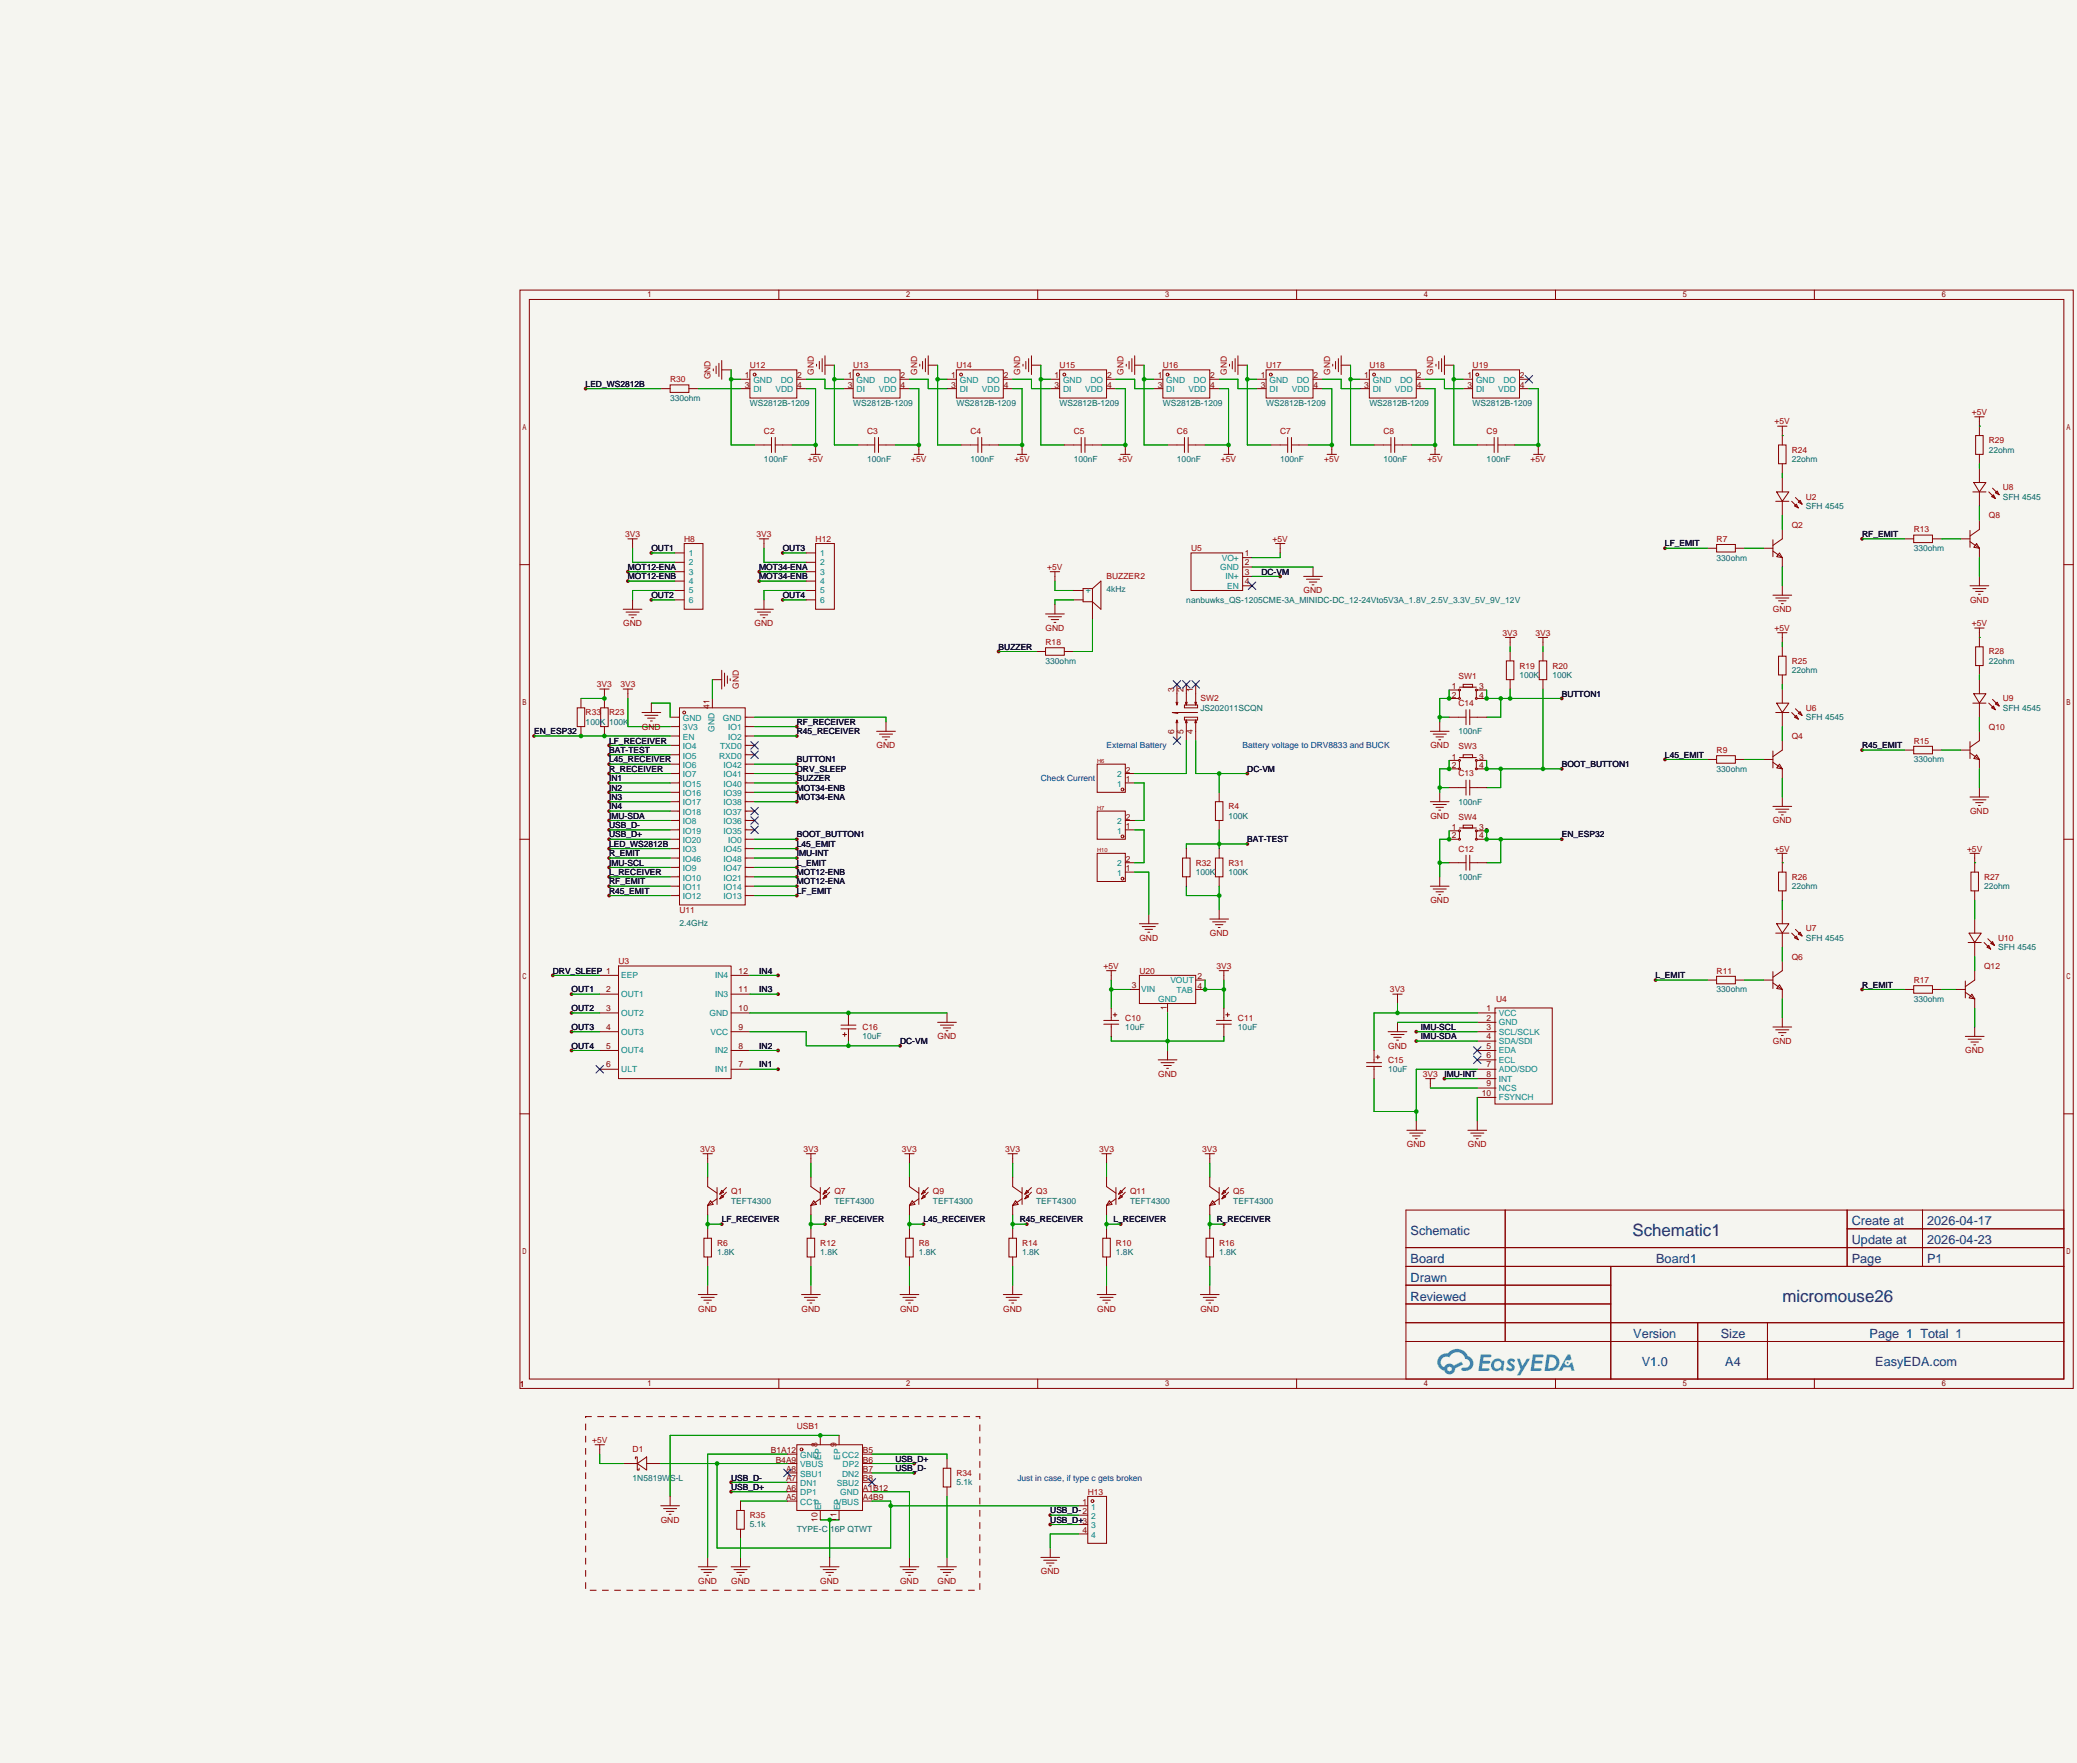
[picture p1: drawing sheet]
<svg xmlns="http://www.w3.org/2000/svg" width="562mm" height="477mm" viewBox="0 0 562 477" stroke-linecap="round" stroke-linejoin="round" font-family="sans-serif">
<defs><g id="words">
<g font-size="4.6" fill="#0000c2">
<text x="441.8" y="334.4">Schematic1</text>
<text x="482.4" y="352.2">micromouse26</text>
</g>
<g font-size="3.4" fill="#0000c2">
<text x="381.8" y="334.1">Schematic</text>
<text x="501.2" y="331.6">Create at</text>
<text x="521.6" y="331.6">2026-04-17</text>
<text x="381.8" y="341.7">Board</text>
<text x="448.2" y="341.7">Board1</text>
<text x="501.2" y="336.7">Update at</text>
<text x="501.2" y="341.7">Page</text>
<text x="521.6" y="336.7">2026-04-23</text>
<text x="521.6" y="341.7">P1</text>
<text x="381.8" y="346.8">Drawn</text>
<text x="381.8" y="351.9">Reviewed</text>
<text x="442" y="362.1">Version</text>
<text x="465.7" y="362.1">Size</text>
<text x="506" y="362.1">Page 1 Total 1</text>
<text x="444.3" y="369.7">V1.0</text>
<text x="466.9" y="369.7">A4</text>
<text x="507.5" y="369.7">EasyEDA.com</text>
</g>
<g font-size="2.3" fill="#a90000">
<text x="202.9" y="99.6">U12</text>
<text x="220.2" y="101.3" transform="rotate(-90 220.2 101.3)">GND</text>
<text x="230.9" y="99.6">U13</text>
<text x="248.2" y="101.3" transform="rotate(-90 248.2 101.3)">GND</text>
<text x="258.8" y="99.6">U14</text>
<text x="276.1" y="101.3" transform="rotate(-90 276.1 101.3)">GND</text>
<text x="286.8" y="99.6">U15</text>
<text x="304.1" y="101.3" transform="rotate(-90 304.1 101.3)">GND</text>
<text x="314.7" y="99.6">U16</text>
<text x="332" y="101.3" transform="rotate(-90 332 101.3)">GND</text>
<text x="342.6" y="99.6">U17</text>
<text x="359.9" y="101.3" transform="rotate(-90 359.9 101.3)">GND</text>
<text x="370.6" y="99.6">U18</text>
<text x="387.9" y="101.3" transform="rotate(-90 387.9 101.3)">GND</text>
<text x="398.5" y="99.6">U19</text>
<text x="181.4" y="103.4">R30</text>
<text x="192.3" y="102.6" transform="rotate(-90 192.3 102.6)">GND</text>
<text x="533.6" y="112.3">+5V</text>
<text x="206.8" y="117.4">C2</text>
<text x="234.7" y="117.4">C3</text>
<text x="262.6" y="117.4">C4</text>
<text x="290.6" y="117.4">C5</text>
<text x="318.5" y="117.4">C6</text>
<text x="346.5" y="117.4">C7</text>
<text x="374.4" y="117.4">C8</text>
<text x="402.3" y="117.4">C9</text>
<text x="480.3" y="114.8">+5V</text>
<text x="538.2" y="119.9">R29</text>
<text x="218.7" y="125">+5V</text>
<text x="246.6" y="125">+5V</text>
<text x="274.5" y="125">+5V</text>
<text x="302.5" y="125">+5V</text>
<text x="330.4" y="125">+5V</text>
<text x="358.4" y="125">+5V</text>
<text x="386.3" y="125">+5V</text>
<text x="414.2" y="125">+5V</text>
<text x="484.9" y="122.5">R24</text>
<text x="488.7" y="135.2">U2</text>
<text x="542" y="132.6">U8</text>
<text x="484.9" y="142.8">Q2</text>
<text x="538.2" y="140.2">Q8</text>
<text x="169.2" y="145.3">3V3</text>
<text x="185.2" y="146.6">H8</text>
<text x="204.7" y="145.3">3V3</text>
<text x="220.7" y="146.6">H12</text>
<text x="322.3" y="149.1">U5</text>
<text x="344.4" y="146.6">+5V</text>
<text x="464.6" y="146.6">R7</text>
<text x="517.9" y="144">R13</text>
<text x="283.4" y="154.2">+5V</text>
<text x="299.5" y="156.7">BUZZER2</text>
<text x="352.8" y="160.6">GND</text>
<text x="479.8" y="165.6">GND</text>
<text x="533.1" y="163.1">GND</text>
<text x="168.7" y="169.4">GND</text>
<text x="204.2" y="169.4">GND</text>
<text x="283" y="170.7">GND</text>
<text x="406.7" y="172">3V3</text>
<text x="415.5" y="172">3V3</text>
<text x="480.3" y="170.7">+5V</text>
<text x="533.6" y="169.4">+5V</text>
<text x="283" y="174.5">R18</text>
<text x="484.9" y="179.6">R25</text>
<text x="538.2" y="177.1">R28</text>
<text x="161.5" y="186">3V3</text>
<text x="167.9" y="186">3V3</text>
<text x="394.7" y="183.7">SW1</text>
<text x="411.2" y="180.9">R19</text>
<text x="420.1" y="180.9">R20</text>
<text x="199.9" y="186.4" transform="rotate(-90 199.9 186.4)">GND</text>
<text x="324.9" y="189.8">SW2</text>
<text x="394.7" y="191">C14</text>
<text x="542" y="189.8">U9</text>
<text x="158.5" y="193.6">R33</text>
<text x="164.8" y="193.6">R23</text>
<text x="173.7" y="197.4">GND</text>
<text x="488.7" y="192.3">U6</text>
<text x="538.2" y="197.4">Q10</text>
<text x="237.2" y="202.5">GND</text>
<text x="387.1" y="202.5">GND</text>
<text x="394.7" y="202.7">SW3</text>
<text x="464.6" y="203.7">R9</text>
<text x="484.9" y="199.9">Q4</text>
<text x="517.9" y="201.2">R15</text>
<text x="394.7" y="210.1">C13</text>
<text x="332.5" y="219">R4</text>
<text x="387.1" y="221.5">GND</text>
<text x="394.7" y="221.8">SW4</text>
<text x="533.1" y="220.2">GND</text>
<text x="479.8" y="222.8">GND</text>
<text x="394.7" y="230.4">C12</text>
<text x="480.3" y="230.4">+5V</text>
<text x="532.3" y="230.4">+5V</text>
<text x="323.6" y="234.2">R32</text>
<text x="332.5" y="234.2">R31</text>
<text x="484.9" y="238">R26</text>
<text x="537" y="238">R27</text>
<text x="387.1" y="244.4">GND</text>
<text x="183.9" y="246.9">U11</text>
<text x="488.7" y="252">U7</text>
<text x="308.4" y="254.5">GND</text>
<text x="327.4" y="253.3">GND</text>
<text x="540.8" y="254.5">U10</text>
<text x="167.4" y="260.9">U3</text>
<text x="298.7" y="262.2">+5V</text>
<text x="308.4" y="263.4">U20</text>
<text x="329.2" y="262.2">3V3</text>
<text x="464.6" y="263.4">R11</text>
<text x="484.9" y="259.6">Q6</text>
<text x="537" y="262.2">Q12</text>
<text x="376.2" y="268.5">3V3</text>
<text x="517.9" y="266">R17</text>
<text x="404.9" y="271">U4</text>
<text x="233.4" y="278.7">C16</text>
<text x="253.7" y="281.2">GND</text>
<text x="304.5" y="276.1">C10</text>
<text x="335" y="276.1">C11</text>
<text x="375.7" y="283.7">GND</text>
<text x="375.7" y="287.6">C15</text>
<text x="479.8" y="282.5">GND</text>
<text x="531.9" y="285">GND</text>
<text x="313.4" y="291.4">GND</text>
<text x="385.1" y="291.4">3V3</text>
<text x="189.5" y="311.7">3V3</text>
<text x="217.4" y="311.7">3V3</text>
<text x="244.1" y="311.7">3V3</text>
<text x="272" y="311.7">3V3</text>
<text x="297.4" y="311.7">3V3</text>
<text x="325.4" y="311.7">3V3</text>
<text x="380.7" y="310.4">GND</text>
<text x="397.3" y="310.4">GND</text>
<text x="197.9" y="323.1">Q1</text>
<text x="225.8" y="323.1">Q7</text>
<text x="252.5" y="323.1">Q9</text>
<text x="280.4" y="323.1">Q3</text>
<text x="305.8" y="323.1">Q11</text>
<text x="333.8" y="323.1">Q5</text>
<text x="194.1" y="337.1">R6</text>
<text x="222" y="337.1">R12</text>
<text x="248.7" y="337.1">R8</text>
<text x="276.6" y="337.1">R14</text>
<text x="302" y="337.1">R10</text>
<text x="329.9" y="337.1">R16</text>
<text x="189" y="354.9">GND</text>
<text x="216.9" y="354.9">GND</text>
<text x="243.6" y="354.9">GND</text>
<text x="271.5" y="354.9">GND</text>
<text x="296.9" y="354.9">GND</text>
<text x="324.9" y="354.9">GND</text>
<text x="140.7" y="375.2">1</text>
<text x="215.6" y="386.6">USB1</text>
<text x="160.2" y="390.4">+5V</text>
<text x="171.2" y="393">D1</text>
<text x="258.8" y="399.3">R34</text>
<text x="294.4" y="404.4">H13</text>
<text x="178.8" y="412">GND</text>
<text x="202.9" y="410.7">R35</text>
<text x="281.7" y="426">GND</text>
<text x="189" y="428.5">GND</text>
<text x="197.9" y="428.5">GND</text>
<text x="222" y="428.5">GND</text>
<text x="243.6" y="428.5">GND</text>
<text x="253.7" y="428.5">GND</text>
</g>
<g font-size="2.3">
<text x="158.5" y="104.7">LED_WS2812B</text>
<text x="176.3" y="149.1">OUT1</text>
<text x="211.8" y="149.1">OUT3</text>
<text x="450.6" y="147.9">LF_EMIT</text>
<text x="503.9" y="145.3">RF_EMIT</text>
<text x="169.9" y="154.2">MOT12-ENA</text>
<text x="205.5" y="154.2">MOT34-ENA</text>
<text x="341.4" y="155.5">DC-VM</text>
<text x="169.9" y="156.7">MOT12-ENB</text>
<text x="176.3" y="161.8">OUT2</text>
<text x="205.5" y="156.7">MOT34-ENB</text>
<text x="211.8" y="161.8">OUT4</text>
<text x="270.3" y="175.8">BUZZER</text>
<text x="422.7" y="188.5">BUTTON1</text>
<text x="215.6" y="196.1">RF_RECEIVER</text>
<text x="144.5" y="198.7">EN_ESP32</text>
<text x="164.8" y="203.7">BAT-TEST</text>
<text x="164.8" y="201.2">LF_RECEIVER</text>
<text x="215.6" y="198.7">R45_RECEIVER</text>
<text x="503.9" y="202.5">R45_EMIT</text>
<text x="164.8" y="208.8">R_RECEIVER</text>
<text x="164.8" y="206.3">L45_RECEIVER</text>
<text x="215.6" y="208.8">DRV_SLEEP</text>
<text x="215.6" y="206.3">BUTTON1</text>
<text x="337.6" y="208.8">DC-VM</text>
<text x="422.7" y="207.5">BOOT_BUTTON1</text>
<text x="450.6" y="205">L45_EMIT</text>
<text x="164.8" y="211.4">IN1</text>
<text x="164.8" y="213.9">IN2</text>
<text x="215.6" y="211.4">BUZZER</text>
<text x="215.6" y="213.9">MOT34-ENB</text>
<text x="164.8" y="221.5">IMU-SDA</text>
<text x="164.8" y="216.4">IN3</text>
<text x="164.8" y="219">IN4</text>
<text x="215.6" y="216.4">MOT34-ENA</text>
<text x="164.8" y="224.1">USB_D-</text>
<text x="164.8" y="226.6">USB_D+</text>
<text x="215.6" y="226.6">BOOT_BUTTON1</text>
<text x="337.6" y="227.9">BAT-TEST</text>
<text x="422.7" y="226.6">EN_ESP32</text>
<text x="164.8" y="231.7">R_EMIT</text>
<text x="164.8" y="229.1">LED_WS2812B</text>
<text x="215.6" y="229.1">L45_EMIT</text>
<text x="215.6" y="231.7">IMU-INT</text>
<text x="164.8" y="234.2">IMU-SCL</text>
<text x="164.8" y="236.8">L_RECEIVER</text>
<text x="164.8" y="239.3">RF_EMIT</text>
<text x="215.6" y="239.3">MOT12-ENA</text>
<text x="215.6" y="236.8">MOT12-ENB</text>
<text x="215.6" y="234.2">L_EMIT</text>
<text x="164.8" y="241.8">R45_EMIT</text>
<text x="215.6" y="241.8">LF_EMIT</text>
<text x="149.6" y="263.4">DRV_SLEEP 1</text>
<text x="205.5" y="263.4">IN4</text>
<text x="154.7" y="268.5">OUT1</text>
<text x="205.5" y="268.5">IN3</text>
<text x="448.1" y="264.7">L_EMIT</text>
<text x="503.9" y="267.2">R_EMIT</text>
<text x="154.7" y="273.6">OUT2</text>
<text x="154.7" y="278.7">OUT3</text>
<text x="384.6" y="278.7">IMU-SCL</text>
<text x="384.6" y="281.2">IMU-SDA</text>
<text x="154.7" y="283.7">OUT4</text>
<text x="205.5" y="283.7">IN2</text>
<text x="243.6" y="282.5">DC-VM</text>
<text x="205.5" y="288.8">IN1</text>
<text x="390.9" y="291.4">IMU-INT</text>
<text x="195.3" y="330.7">LF_RECEIVER</text>
<text x="223.3" y="330.7">RF_RECEIVER</text>
<text x="249.9" y="330.7">L45_RECEIVER</text>
<text x="276" y="330.7">R45_RECEIVER</text>
<text x="301.4" y="330.7">L_RECEIVER</text>
<text x="329.3" y="330.7">R_RECEIVER</text>
<text x="242.3" y="395.5">USB_D+</text>
<text x="197.9" y="400.6">USB_D-</text>
<text x="242.3" y="398">USB_D-</text>
<text x="197.9" y="403.1">USB_D+</text>
<text x="284.2" y="409.5">USB_D-2</text>
<text x="284.2" y="412">USB_D+3</text>
</g>
<g font-size="2.3" fill="#840000">
<text x="201.5" y="102.4">1</text>
<text x="201.5" y="104.9">3</text>
<text x="215.8" y="104.9">4</text>
<text x="215.8" y="102.4">2</text>
<text x="229.5" y="102.4">1</text>
<text x="229.5" y="104.9">3</text>
<text x="243.7" y="104.9">4</text>
<text x="243.7" y="102.4">2</text>
<text x="257.4" y="102.4">1</text>
<text x="257.4" y="104.9">3</text>
<text x="271.7" y="104.9">4</text>
<text x="271.7" y="102.4">2</text>
<text x="285.4" y="102.4">1</text>
<text x="285.4" y="104.9">3</text>
<text x="299.6" y="104.9">4</text>
<text x="299.6" y="102.4">2</text>
<text x="313.3" y="102.4">1</text>
<text x="313.3" y="104.9">3</text>
<text x="327.5" y="104.9">4</text>
<text x="327.5" y="102.4">2</text>
<text x="341.2" y="102.4">1</text>
<text x="341.2" y="104.9">3</text>
<text x="355.5" y="104.9">4</text>
<text x="355.5" y="102.4">2</text>
<text x="369.2" y="102.4">1</text>
<text x="369.2" y="104.9">3</text>
<text x="383.4" y="104.9">4</text>
<text x="383.4" y="102.4">2</text>
<text x="397.1" y="102.4">1</text>
<text x="397.1" y="104.9">3</text>
<text x="411.4" y="104.9">4</text>
<text x="411.4" y="102.4">2</text>
<text x="336.9" y="150.4">1</text>
<text x="336.9" y="152.9">2</text>
<text x="336.9" y="155.5">3</text>
<text x="336.9" y="158">4</text>
<text x="192.1" y="191.9" transform="rotate(-90 192.1 191.9)">41</text>
<text x="317.8" y="187.2" transform="rotate(-90 317.8 187.2)">3</text>
<text x="320.3" y="187.2" transform="rotate(-90 320.3 187.2)">2</text>
<text x="322.9" y="187.2" transform="rotate(-90 322.9 187.2)">1</text>
<text x="392.9" y="188.8">2</text>
<text x="392.9" y="186.5">1</text>
<text x="400.3" y="188.8">4</text>
<text x="400.3" y="186.5">3</text>
<text x="317.8" y="198.7" transform="rotate(-90 317.8 198.7)">6</text>
<text x="320.3" y="198.7" transform="rotate(-90 320.3 198.7)">5</text>
<text x="322.9" y="198.7" transform="rotate(-90 322.9 198.7)">4</text>
<text x="304.7" y="209">2</text>
<text x="392.9" y="207.8">2</text>
<text x="392.9" y="205.5">1</text>
<text x="400.3" y="207.8">4</text>
<text x="400.3" y="205.5">3</text>
<text x="304.7" y="211.6">1</text>
<text x="304.7" y="221.7">2</text>
<text x="304.7" y="224.3">1</text>
<text x="392.9" y="226.9">2</text>
<text x="392.9" y="224.6">1</text>
<text x="400.3" y="226.9">4</text>
<text x="400.3" y="224.6">3</text>
<text x="304.7" y="233.2">2</text>
<text x="304.7" y="235.7">1</text>
<text x="199.9" y="263.4">12</text>
<text x="164.1" y="268.5">2</text>
<text x="199.9" y="268.5">11</text>
<text x="306.3" y="267.2">3</text>
<text x="324.1" y="265">2</text>
<text x="324.1" y="267.5">4</text>
<text x="164.1" y="273.6">3</text>
<text x="199.9" y="273.6">10</text>
<text x="315.8" y="273.3" transform="rotate(-90 315.8 273.3)">1</text>
<text x="402.3" y="273.6">1</text>
<text x="164.1" y="278.7">4</text>
<text x="199.9" y="278.7">9</text>
<text x="402.3" y="276.1">2</text>
<text x="402.3" y="278.7">3</text>
<text x="402.3" y="281.2">4</text>
<text x="164.1" y="283.7">5</text>
<text x="199.9" y="283.7">8</text>
<text x="402.3" y="283.7">5</text>
<text x="402.3" y="286.3">6</text>
<text x="164.1" y="288.8">6</text>
<text x="199.9" y="288.8">7</text>
<text x="402.3" y="288.8">7</text>
<text x="402.3" y="291.4">8</text>
<text x="402.3" y="293.9">9</text>
<text x="401.1" y="296.4">10</text>
<text x="208.7" y="393.2">B1A12</text>
<text x="209.9" y="395.7">B4A9</text>
<text x="221.3" y="391.4" transform="rotate(-90 221.3 391.4)">8</text>
<text x="226.3" y="391.4" transform="rotate(-90 226.3 391.4)">9</text>
<text x="233.6" y="393.2">B5</text>
<text x="233.6" y="395.7">B6</text>
<text x="212.7" y="400.8">A7</text>
<text x="212.7" y="398.3">A8</text>
<text x="233.6" y="398.3">B7</text>
<text x="233.6" y="400.8">B8</text>
<text x="212.7" y="405.9">A5</text>
<text x="212.7" y="403.4">A6</text>
<text x="233.6" y="403.4">A1B12</text>
<text x="233.6" y="405.9">A4B9</text>
<text x="293" y="407.2">1</text>
<text x="221.3" y="411.7" transform="rotate(-90 221.3 411.7)">10</text>
<text x="226.3" y="411.7" transform="rotate(-90 226.3 411.7)">11</text>
<text x="293" y="414.8">4</text>
</g>
<g font-size="2.3" fill="#008484">
<text x="203.9" y="103.6">GND</text>
<text x="203.9" y="106.2">DI</text>
<text x="209.9" y="106.2">VDD</text>
<text x="211.3" y="103.6">DO</text>
<text x="231.8" y="103.6">GND</text>
<text x="231.8" y="106.2">DI</text>
<text x="237.8" y="106.2">VDD</text>
<text x="239.2" y="103.6">DO</text>
<text x="259.8" y="103.6">GND</text>
<text x="259.8" y="106.2">DI</text>
<text x="265.8" y="106.2">VDD</text>
<text x="267.2" y="103.6">DO</text>
<text x="287.7" y="103.6">GND</text>
<text x="287.7" y="106.2">DI</text>
<text x="293.7" y="106.2">VDD</text>
<text x="295.1" y="103.6">DO</text>
<text x="315.6" y="103.6">GND</text>
<text x="315.6" y="106.2">DI</text>
<text x="321.6" y="106.2">VDD</text>
<text x="323" y="103.6">DO</text>
<text x="343.6" y="103.6">GND</text>
<text x="343.6" y="106.2">DI</text>
<text x="349.6" y="106.2">VDD</text>
<text x="351" y="103.6">DO</text>
<text x="371.5" y="103.6">GND</text>
<text x="371.5" y="106.2">DI</text>
<text x="377.5" y="106.2">VDD</text>
<text x="378.9" y="103.6">DO</text>
<text x="399.5" y="103.6">GND</text>
<text x="399.5" y="106.2">DI</text>
<text x="405.5" y="106.2">VDD</text>
<text x="406.9" y="103.6">DO</text>
<text x="186.4" y="150.4">1</text>
<text x="186.4" y="152.9">2</text>
<text x="186.4" y="155.5">3</text>
<text x="222" y="150.4">1</text>
<text x="222" y="152.9">2</text>
<text x="222" y="155.5">3</text>
<text x="330.2" y="154.2">GND</text>
<text x="330.6" y="151.7">VO+</text>
<text x="186.4" y="158">4</text>
<text x="186.4" y="160.5">5</text>
<text x="222" y="158">4</text>
<text x="222" y="160.5">5</text>
<text x="293.9" y="160.5">+</text>
<text x="331.7" y="156.7">IN+</text>
<text x="332.1" y="159.3">EN</text>
<text x="186.4" y="163.1">6</text>
<text x="222" y="163.1">6</text>
<text x="184.8" y="195.1">GND</text>
<text x="184.8" y="197.6">3V3</text>
<text x="195.7" y="195.1">GND</text>
<text x="197" y="197.6">IO1</text>
<text x="184.8" y="200.2">EN</text>
<text x="184.8" y="202.7">IO4</text>
<text x="193.3" y="198" transform="rotate(-90 193.3 198)">GND</text>
<text x="194.9" y="202.7">TXD0</text>
<text x="197" y="200.2">IO2</text>
<text x="184.8" y="205.2">IO5</text>
<text x="184.8" y="207.8">IO6</text>
<text x="194.6" y="205.2">RXD0</text>
<text x="195.8" y="207.8">IO42</text>
<text x="184.8" y="210.3">IO7</text>
<text x="184.8" y="212.9">IO15</text>
<text x="184.8" y="215.4">IO16</text>
<text x="195.8" y="215.4">IO39</text>
<text x="195.8" y="212.9">IO40</text>
<text x="195.8" y="210.3">IO41</text>
<text x="302.3" y="212.9">1</text>
<text x="302.3" y="210.3">2</text>
<text x="184.8" y="217.9">IO17</text>
<text x="184.8" y="220.5">IO18</text>
<text x="195.8" y="220.5">IO37</text>
<text x="195.8" y="217.9">IO38</text>
<text x="184.8" y="223">IO8</text>
<text x="184.8" y="225.6">IO19</text>
<text x="195.8" y="225.6">IO35</text>
<text x="195.8" y="223">IO36</text>
<text x="302.3" y="225.6">1</text>
<text x="302.3" y="223">2</text>
<text x="184.8" y="228.1">IO20</text>
<text x="184.8" y="230.6">IO3</text>
<text x="184.8" y="233.2">IO46</text>
<text x="195.8" y="233.2">IO48</text>
<text x="195.8" y="230.6">IO45</text>
<text x="197" y="228.1">IO0</text>
<text x="184.8" y="235.7">IO9</text>
<text x="184.8" y="238.3">IO10</text>
<text x="195.8" y="238.3">IO21</text>
<text x="195.8" y="235.7">IO47</text>
<text x="302.3" y="237">1</text>
<text x="302.3" y="234.4">2</text>
<text x="184.8" y="240.8">IO11</text>
<text x="184.8" y="243.3">IO12</text>
<text x="195.8" y="243.3">IO13</text>
<text x="195.8" y="240.8">IO14</text>
<text x="168.1" y="264.7">EEP</text>
<text x="168.1" y="269.8">OUT1</text>
<text x="193.5" y="269.8">IN3</text>
<text x="193.5" y="264.7">IN4</text>
<text x="308.9" y="268.5">VIN</text>
<text x="316.7" y="266">VOUT</text>
<text x="318.4" y="268.8">TAB</text>
<text x="168.1" y="274.9">OUT2</text>
<text x="192" y="274.9">GND</text>
<text x="313.4" y="271">GND</text>
<text x="405.6" y="274.9">VCC</text>
<text x="168.1" y="279.9">OUT3</text>
<text x="192.3" y="279.9">VCC</text>
<text x="405.6" y="277.4">GND</text>
<text x="405.6" y="279.9">SCL/SCLK</text>
<text x="168.1" y="285">OUT4</text>
<text x="193.5" y="285">IN2</text>
<text x="405.6" y="282.5">SDA/SDI</text>
<text x="405.6" y="285">EDA</text>
<text x="405.6" y="287.6">ECL</text>
<text x="168.1" y="290.1">ULT</text>
<text x="193.5" y="290.1">IN1</text>
<text x="405.6" y="290.1">ADO/SDO</text>
<text x="405.6" y="292.6">INT</text>
<text x="405.6" y="297.7">FSYNCH</text>
<text x="405.6" y="295.2">NCS</text>
<text x="216.6" y="394.5">GND</text>
<text x="222.3" y="395" transform="rotate(-90 222.3 395)">EP</text>
<text x="227.4" y="395" transform="rotate(-90 227.4 395)">EP</text>
<text x="227.9" y="394.5">CC2</text>
<text x="216.6" y="399.5">SBU1</text>
<text x="216.6" y="397">VBUS</text>
<text x="227.9" y="399.5">DN2</text>
<text x="228" y="397">DP2</text>
<text x="216.6" y="407.2">CC1</text>
<text x="216.6" y="404.6">DP1</text>
<text x="216.6" y="402.1">DN1</text>
<text x="226.3" y="407.2">VBUS</text>
<text x="226.5" y="402.1">SBU2</text>
<text x="227.4" y="404.6">GND</text>
<text x="222.3" y="408.7" transform="rotate(-90 222.3 408.7)">EP</text>
<text x="227.4" y="408.7" transform="rotate(-90 227.4 408.7)">EP</text>
<text x="295.3" y="408.4">1</text>
<text x="295.3" y="411">2</text>
<text x="295.3" y="413.5">3</text>
<text x="295.3" y="416.1">4</text>
</g>
<g font-size="2.3" fill="#006464">
<text x="181.4" y="108.5">330ohm</text>
<text x="202.9" y="109.8">WS2812B-1209</text>
<text x="230.9" y="109.8">WS2812B-1209</text>
<text x="258.8" y="109.8">WS2812B-1209</text>
<text x="286.8" y="109.8">WS2812B-1209</text>
<text x="314.7" y="109.8">WS2812B-1209</text>
<text x="342.6" y="109.8">WS2812B-1209</text>
<text x="370.6" y="109.8">WS2812B-1209</text>
<text x="398.5" y="109.8">WS2812B-1209</text>
<text x="206.8" y="125">100nF</text>
<text x="234.7" y="125">100nF</text>
<text x="262.6" y="125">100nF</text>
<text x="290.6" y="125">100nF</text>
<text x="318.5" y="125">100nF</text>
<text x="346.5" y="125">100nF</text>
<text x="374.4" y="125">100nF</text>
<text x="402.3" y="125">100nF</text>
<text x="484.9" y="125">22ohm</text>
<text x="538.2" y="122.5">22ohm</text>
<text x="488.7" y="137.7">SFH 4545</text>
<text x="542" y="135.2">SFH 4545</text>
<text x="517.9" y="149.1">330ohm</text>
<text x="464.6" y="151.7">330ohm</text>
<text x="299.5" y="160.3">4kHz</text>
<text x="321.1" y="163.1">nanbuwks_QS-1205CME-3A_MINIDC-DC_12-24Vto5V3A_1.8V_2.5V_3.3V_5V_9V_12V</text>
<text x="283" y="179.6">330ohm</text>
<text x="538.2" y="179.6">22ohm</text>
<text x="411.2" y="183.4">100K</text>
<text x="420.1" y="183.4">100K</text>
<text x="484.9" y="182.1">22ohm</text>
<text x="158.5" y="196.1">100K</text>
<text x="164.8" y="196.1">100K</text>
<text x="324.9" y="192.3">JS202011SCQN</text>
<text x="488.7" y="194.8">SFH 4545</text>
<text x="542" y="192.3">SFH 4545</text>
<text x="394.7" y="198.7">100nF</text>
<text x="464.6" y="208.8">330ohm</text>
<text x="517.9" y="206.3">330ohm</text>
<text x="332.5" y="221.5">100K</text>
<text x="394.7" y="217.7">100nF</text>
<text x="323.6" y="236.8">100K</text>
<text x="332.5" y="236.8">100K</text>
<text x="394.7" y="238">100nF</text>
<text x="484.9" y="240.6">22ohm</text>
<text x="537" y="240.6">22ohm</text>
<text x="183.9" y="250.5">2.4GHz</text>
<text x="488.7" y="254.5">SFH 4545</text>
<text x="540.8" y="257.1">SFH 4545</text>
<text x="464.6" y="268.5">330ohm</text>
<text x="517.9" y="271">330ohm</text>
<text x="233.4" y="281.2">10uF</text>
<text x="304.5" y="278.7">10uF</text>
<text x="335" y="278.7">10uF</text>
<text x="375.7" y="290.1">10uF</text>
<text x="197.9" y="325.7">TEFT4300</text>
<text x="225.8" y="325.7">TEFT4300</text>
<text x="252.5" y="325.7">TEFT4300</text>
<text x="280.4" y="325.7">TEFT4300</text>
<text x="305.8" y="325.7">TEFT4300</text>
<text x="333.8" y="325.7">TEFT4300</text>
<text x="194.1" y="339.6">1.8K</text>
<text x="222" y="339.6">1.8K</text>
<text x="248.7" y="339.6">1.8K</text>
<text x="276.6" y="339.6">1.8K</text>
<text x="302" y="339.6">1.8K</text>
<text x="329.9" y="339.6">1.8K</text>
<text x="171.2" y="400.6">1N5819WS-L</text>
<text x="258.8" y="401.9">5.1k</text>
<text x="202.9" y="413.3">5.1k</text>
<text x="215.6" y="414.6">TYPE-C 16P QTWT</text>
</g>
<g font-size="2.3" fill="#0000c2">
<text x="299.5" y="202.5">External Battery</text>
<text x="336.3" y="202.5">Battery voltage to DRV8833 and BUCK</text>
<text x="281.7" y="211.4">Check Current</text>
<text x="275.3" y="400.6">Just in case, if type c gets broken</text>
</g>
<g font-size="1.5" fill="#a90000">
<text x="296.9" y="206.4">H6</text>
<text x="296.9" y="219.1">H7</text>
<text x="296.9" y="230.6">H10</text>
</g>
<g font-size=".5" fill="#840000">
<text x="183.5" y="194.2">1</text>
<text x="183.5" y="196.7">2</text>
<text x="201.8" y="196.7">39</text>
<text x="201.8" y="194.2">40</text>
<text x="183.5" y="199.3">3</text>
<text x="183.5" y="201.8">4</text>
<text x="201.8" y="201.8">37</text>
<text x="201.8" y="199.3">38</text>
<text x="183.5" y="204.4">5</text>
<text x="183.5" y="206.9">6</text>
<text x="183.5" y="209.4">7</text>
<text x="201.8" y="209.4">34</text>
<text x="201.8" y="206.9">35</text>
<text x="201.8" y="204.4">36</text>
<text x="183.5" y="212">8</text>
<text x="183.5" y="214.5">9</text>
<text x="201.8" y="214.5">32</text>
<text x="201.8" y="212">33</text>
<text x="183.3" y="217.1">10</text>
<text x="183.3" y="219.6">11</text>
<text x="201.8" y="219.6">30</text>
<text x="201.8" y="217.1">31</text>
<text x="183.3" y="222.1">12</text>
<text x="183.3" y="224.7">13</text>
<text x="183.3" y="227.2">14</text>
<text x="201.8" y="227.2">27</text>
<text x="201.8" y="224.7">28</text>
<text x="201.8" y="222.1">29</text>
<text x="183.3" y="229.8">15</text>
<text x="183.3" y="232.3">16</text>
<text x="201.8" y="232.3">25</text>
<text x="201.8" y="229.8">26</text>
<text x="183.3" y="234.8">17</text>
<text x="183.3" y="237.4">18</text>
<text x="183.3" y="239.9">19</text>
<text x="201.8" y="239.9">22</text>
<text x="201.8" y="237.4">23</text>
<text x="201.8" y="234.8">24</text>
<text x="183.3" y="242.5">20</text>
<text x="201.8" y="242.5">21</text>
</g>
</g></defs>
<path d="M0 0h562.1v477h-562.1z" fill="#f5f5f0"/>
<g fill="#850000">
<circle cx="243.6" cy="283" r=".51"/>
<circle cx="346.5" cy="156" r=".51"/>
<circle cx="337.6" cy="209.3" r=".51"/>
<circle cx="337.6" cy="228.3" r=".51"/>
<circle cx="210.6" cy="269" r=".51"/>
<circle cx="210.6" cy="263.9" r=".51"/>
<circle cx="210.6" cy="289.3" r=".51"/>
<circle cx="210.6" cy="284.2" r=".51"/>
<circle cx="154.7" cy="279.1" r=".51"/>
<circle cx="154.7" cy="284.2" r=".51"/>
<circle cx="154.7" cy="269" r=".51"/>
<circle cx="154.7" cy="274.1" r=".51"/>
<circle cx="176.3" cy="149.6" r=".51"/>
<circle cx="176.3" cy="162.3" r=".51"/>
<circle cx="169.9" cy="154.7" r=".51"/>
<circle cx="169.9" cy="157.2" r=".51"/>
<circle cx="211.8" cy="149.6" r=".51"/>
<circle cx="211.8" cy="162.3" r=".51"/>
<circle cx="205.5" cy="154.7" r=".51"/>
<circle cx="205.5" cy="157.2" r=".51"/>
<circle cx="383.3" cy="279.1" r=".51"/>
<circle cx="383.3" cy="281.7" r=".51"/>
<circle cx="422.7" cy="189" r=".51"/>
<circle cx="450.6" cy="148.3" r=".51"/>
<circle cx="450.6" cy="205.5" r=".51"/>
<circle cx="448.1" cy="265.2" r=".51"/>
<circle cx="503.9" cy="145.8" r=".51"/>
<circle cx="503.9" cy="202.9" r=".51"/>
<circle cx="503.9" cy="267.7" r=".51"/>
<circle cx="270.3" cy="176.3" r=".51"/>
<circle cx="422.7" cy="208" r=".51"/>
<circle cx="390.9" cy="291.8" r=".51"/>
<circle cx="164.8" cy="224.5" r=".51"/>
<circle cx="164.8" cy="227.1" r=".51"/>
<circle cx="144.5" cy="199.1" r=".51"/>
<circle cx="402.3" cy="224.5" r=".51"/>
<circle cx="422.7" cy="227.1" r=".51"/>
<circle cx="164.8" cy="222" r=".51"/>
<circle cx="164.8" cy="234.7" r=".51"/>
<circle cx="164.8" cy="204.2" r=".51"/>
<circle cx="164.8" cy="209.3" r=".51"/>
<circle cx="215.6" cy="209.3" r=".51"/>
<circle cx="215.6" cy="206.8" r=".51"/>
<circle cx="164.8" cy="211.8" r=".51"/>
<circle cx="164.8" cy="214.4" r=".51"/>
<circle cx="164.8" cy="216.9" r=".51"/>
<circle cx="164.8" cy="219.5" r=".51"/>
<circle cx="215.6" cy="211.8" r=".51"/>
<circle cx="215.6" cy="239.8" r=".51"/>
<circle cx="215.6" cy="237.2" r=".51"/>
<circle cx="215.6" cy="216.9" r=".51"/>
<circle cx="215.6" cy="214.4" r=".51"/>
<circle cx="164.8" cy="237.2" r=".51"/>
<circle cx="164.8" cy="239.8" r=".51"/>
<circle cx="164.8" cy="242.3" r=".51"/>
<circle cx="215.6" cy="196.6" r=".51"/>
<circle cx="215.6" cy="199.1" r=".51"/>
<circle cx="164.8" cy="201.7" r=".51"/>
<circle cx="215.6" cy="229.6" r=".51"/>
<circle cx="164.8" cy="232.2" r=".51"/>
<circle cx="164.8" cy="206.8" r=".51"/>
<circle cx="215.6" cy="232.2" r=".51"/>
<circle cx="215.6" cy="234.7" r=".51"/>
<circle cx="215.6" cy="242.3" r=".51"/>
<circle cx="164.8" cy="229.6" r=".51"/>
<circle cx="195.3" cy="331.2" r=".51"/>
<circle cx="249.9" cy="331.2" r=".51"/>
<circle cx="303.3" cy="331.2" r=".51"/>
<circle cx="223.3" cy="331.2" r=".51"/>
<circle cx="277.9" cy="331.2" r=".51"/>
<circle cx="331.2" cy="331.2" r=".51"/>
<circle cx="158.5" cy="105.2" r=".51"/>
<circle cx="149.6" cy="263.9" r=".51"/>
<circle cx="197.9" cy="401.1" r=".51"/>
<circle cx="197.9" cy="403.6" r=".51"/>
<circle cx="247.4" cy="398.5" r=".51"/>
<circle cx="247.4" cy="396" r=".51"/>
<circle cx="284.2" cy="410" r=".51"/>
<circle cx="284.2" cy="412.5" r=".51"/>
<circle cx="215.6" cy="227.1" r=".51"/>
</g>
<g fill="none" stroke="#850000" stroke-width=".27">
<path d="M140.7 78.5h420.4v297.2h-420.4zM210.8 78.5v2.5M280.8 78.5v2.5M350.9 78.5v2.5M421 78.5v2.5M491 78.5v2.5M143.3 81h415.2v292.1h-415.2zM140.7 152.8h2.6M558.5 152.8h2.6M140.7 227.1h2.6M558.5 227.1h2.6M140.7 301.4h2.6"/>
<path d="M558.5 301.4h2.6M380.5 327.4h178v45.7h-178zM380.5 337.6h178M407.4 327.4v35.6M499.9 327.4v15.2M499.9 332.5h58.6M520.3 327.4v15.2M380.5 342.6h178M380.5 347.7h55.4M380.5 357.9h178M380.5 352.8h55.4M435.9 342.6v30.5"/>
<path d="M459.5 357.9v15.2M478.3 357.9v15.2M210.8 373.1v2.6M280.8 373.1v2.6M350.9 373.1v2.6M380.5 363h178M421 373.1v2.6M491 373.1v2.6"/>
</g>
<g fill="#5487ff">
<path d="M408.2 367.8a1.3 1.3 0 0 1 1.9 .3l-.4 .6a.47 .47 0 0 0-.4-.5 .47 .47 0 0 0-.5 .3l.1 .2a1.28 1.28 0 0 1 .8 2 1.53 1.53 0 0 1-2.2-.3l.5-.6 .8 .5a.31 .31 0 0 0 .3-.3 .31 .31 0 0 0-.2-.4 1.12 1.12 0 0 1-.7-1.8z"/>
<path d="M410.5 367.6h.8l.7 2 1.2-2h.9l-2.7 4.6h-.9l1-1.7z"/>
<path d="M400.7 366.5h2.6a.4 .4 0 0 1 .4 .4 .4 .4 0 0 1-.4 .3l-1.8 .1-.1 .9h1.6l.3 .4-.4 .4h-1.6l-.2 1.2h1.8l.2 .5-.4 .2h-2.6z"/>
<path d="M414.8 366.5h2.6a.4 .4 0 0 1 .4 .4 .4 .4 0 0 1-.4 .3l-1.8 .1-.1 .9h1.6l.4 .4-.5 .4h-1.6l-.2 1.2h1.8l.2 .5-.4 .2h-2.6z"/>
<path d="M424.2 366.5h.8l.3 1.3-.6 .4a.75 .75 0 0 0-1.1 .3 .75 .75 0 0 0 .5 1 .75 .75 0 0 0 .9-.7l.5-.2 .6 2.3h-.8l-.3-.9h-1.8l-.5 .9h-1z"/>
<path d="M418.6 366.5l-.6 4.4h1.4a2.27 2.27 0 0 0 2.7-2.2 2.27 2.27 0 0 0-2.7-2.2zM419.4 367.2a1.5 1.5 0 0 1 1.8 1.6 1.5 1.5 0 0 1-1.9 1.4h-.3z"/>
<path d="M404.1 368.1a1.6 1.6 0 0 0-.4 2.3 1.6 1.6 0 0 0 2.3 .2l.8 .3 .3-2.4-.1-.3-.5-.1a1.58 1.58 0 0 0-2.4 0zM404.7 368.6a.99 .99 0 0 1 1.6 .6 .99 .99 0 0 1-1.3 1.1 .98 .98 0 0 1-.3-1.7z"/>
<path d="M389.7 366.9a2.37 2.37 0 0 0 1.1 4 1.54 1.54 0 0 0 1.8 1 1.54 1.54 0 0 0 1.2-1.6l2.2-1.1-.5-.8-2.1 1a1.57 1.57 0 0 0-2.6 .5 1.5 1.5 0 0 1-.7-2.1 1.5 1.5 0 0 1 2.2-.5 2.27 2.27 0 0 1 2.3-1.4 2.27 2.27 0 0 1 2 1.8 1.23 1.23 0 0 1 1.2 1.6 1.23 1.23 0 0 1-1.8 .7 .47 .47 0 0 0-.6 .4 .47 .47 0 0 0 .5 .5 2.14 2.14 0 0 0 2.7-1.3 2.14 2.14 0 0 0-1.3-2.7 3.2 3.2 0 0 0-5.5-.7l-1.1 .1zM391.7 370.4a.6 .6 0 0 1 1.2 0 .6 .6 0 0 1-1.2 0z"/>
<circle cx="424.3" cy="368.7" r=".28"/>
</g>
<g fill="none" stroke="#850000" stroke-width=".27">
<path d="M193 99.8v.5M193.8 99.1v2M194.6 98.3v3.6M195.3 97.5v5.1M221 98.6v.5M221.7 97.8v2M222.5 97v3.6M223.3 98.8h2.5M223.3 96.3v5M248.9 98.6v.5M249.7 97.8v2M250.4 97v3.6"/>
<path d="M251.2 98.8h2.5M251.2 96.3v5M276.9 98.6v.5M277.6 97.8v2M278.4 97v3.6M279.1 98.8h2.6M279.1 96.3v5M304.8 98.6v.5M305.6 97.8v2M306.3 97v3.6M307.1 98.8h2.5M307.1 96.3v5"/>
<path d="M332.7 98.6v.5M333.5 97.8v2M334.3 97v3.6M335 98.8h2.6M335 96.3v5M360.7 98.6v.5M361.4 97.8v2M362.2 97v3.6M363 98.8h2.5M363 96.3v5M388.6 98.6v.5M389.4 97.8v2"/>
<path d="M390.1 97v3.6M390.9 98.8h2.5M390.9 96.3v5M178.8 105.2h2.6M181.4 104.1h5v2.1h-5zM186.4 105.2h2.6M195.3 100.1h2.6M200.4 102.6h2.5M200.4 105.2h2.5M202.9 100.1h12.7v7.6h-12.7zM208.8 118.4v4M209.8 118.4v4"/>
<path d="M215.6 102.6h2.6M215.6 105.2h2.6M228.3 102.6h2.6M228.3 105.2h2.6M230.9 100.1h12.7v7.6h-12.7zM236.7 118.4v4M237.7 118.4v4M243.6 102.6h2.5M243.6 105.2h2.5M256.3 102.6h2.5M256.3 105.2h2.5M258.8 100.1h12.7v7.6h-12.7z"/>
<path d="M264.7 118.4v4M265.7 118.4v4M271.5 102.6h2.6M271.5 105.2h2.6M284.2 102.6h2.6M284.2 105.2h2.6M286.8 100.1h12.7v7.6h-12.7zM292.6 118.4v4M293.6 118.4v4M299.5 102.6h2.5M299.5 105.2h2.5M312.2 102.6h2.5"/>
<path d="M312.2 105.2h2.5M314.7 100.1h12.7v7.6h-12.7zM320.5 118.4v4M321.6 118.4v4M327.4 102.6h2.5M327.4 105.2h2.5M340.1 102.6h2.5M340.1 105.2h2.5M342.6 100.1h12.7v7.6h-12.7zM348.5 118.4v4M349.5 118.4v4M355.3 102.6h2.6"/>
<path d="M355.3 105.2h2.6M368 102.6h2.6M368 105.2h2.6M370.6 100.1h12.7v7.6h-12.7zM376.4 118.4v4M377.4 118.4v4M383.3 102.6h2.5M383.3 105.2h2.5M396 102.6h2.5M396 105.2h2.5M398.5 100.1h12.7v7.6h-12.7zM404.4 118.4v4"/>
<path d="M405.4 118.4v4M411.2 102.6h2.6M411.2 105.2h2.6M481.1 115.3h2.5M482.3 115.3v5.1M534.4 112.8h2.6M534.7 117.9h2v5h-2zM535.7 112.8v5.1M204.2 120.4h4.6M209.8 120.4h4.6M219.5 122.9h2.5M220.7 120.4v2.5"/>
<path d="M232.2 120.4h4.5M237.7 120.4h4.6M247.4 122.9h2.5M248.7 120.4v2.5M260.1 120.4h4.6M265.7 120.4h4.6M275.3 122.9h2.6M276.6 120.4v2.5M288 120.4h4.6M293.6 120.4h4.6M303.3 122.9h2.5M304.5 120.4v2.5"/>
<path d="M316 120.4h4.5M321.6 120.4h4.5M331.2 122.9h2.6M332.5 120.4v2.5M343.9 120.4h4.6M349.5 120.4h4.6M359.2 122.9h2.5M360.4 120.4v2.5M371.9 120.4h4.5M377.4 120.4h4.6M387.1 122.9h2.5M388.4 120.4v2.5"/>
<path d="M399.8 120.4h4.6M405.4 120.4h4.6M415 122.9h2.6M416.3 120.4v2.5M480.6 135.6h3.5M480.8 133.1h3.3l-1.8 2.5zM481.3 120.4h2.1v5.1h-2.1zM482.3 125.5v2.5M482.3 129.3v3.8M482.3 135.6v3.8M484.9 135.6l1.8 1.8M485.9 134.6l1.8 1.8"/>
<path d="M486.2 136.4l.5 1-1.1-.5zM487.2 135.4l.5 1-1-.5zM533.9 133.1h3.6M534.2 130.6h3.3l-1.8 2.5zM535.7 122.9v2.6M535.7 126.7v3.9M535.7 133.1v3.8M538.2 133.1l1.8 1.8M539 134.4l.5-.5 .5 1zM539.2 132.1l1.8 1.8M540 133.4l.5-.6 .5 1.1zM169.9 145.8h2.6"/>
<path d="M171.2 145.8v2.5M182.6 149.6h2.6M182.6 152.1h2.6M182.6 154.7h2.6M182.6 157.2h2.6M182.6 159.8h2.6M185.2 147.1h5v17.7h-5zM205.5 145.8h2.5M206.8 145.8v2.5M218.2 149.6h2.5M218.2 152.1h2.5M218.2 154.7h2.5"/>
<path d="M218.2 157.2h2.5M218.2 159.8h2.5M220.7 147.1h5.1v17.7h-5.1zM284.2 154.7h2.6M285.5 154.7v2.5M290.6 159.8h2.5M293.1 159.3h2.6l2.2-2.1v7.6l-2.2-2h-2.6zM295.7 159.3v8.1M322.3 149.6h14v10.2h-14zM336.3 150.9h2.5M336.3 153.4h2.5M336.3 156h2.5"/>
<path d="M336.3 158.5h2.5M345.2 147.1h2.5M346.5 147.1v2.5M352.8 156h5.1M353.6 156.7h3.5M354.3 157.5h2.1M355.1 158.2h.5M355.3 153.4v2.6M462 148.3h2.6M464.6 147.3h5v2.1h-5zM469.6 148.3h2.6M477.3 148.3h2.5"/>
<path d="M479.8 149.1l2.5 1.8M479.8 146.1v4.5M481.6 149.6l.7 1.3-1.5-.3zM482.3 143.3v2.5l-2.5 1.8M482.3 150.9v2.5M482.3 158.5v2.5M515.4 145.8h2.5M517.9 144.8h5.1v2h-5.1zM523 145.8h2.5M530.6 145.8h2.5M533.1 158.5h5.1M533.1 146.6l2.6 1.7"/>
<path d="M533.1 143.5v4.6M533.9 159.3h3.6M534.9 147.1l.8 1.2-1.5-.2zM535.7 140.7v2.6l-2.6 1.7M535.7 148.3v2.6M535.7 156v2.5M168.7 164.8h5M169.4 165.6h3.6M170.2 166.4h2M170.9 167.1h.5M171.2 162.3v2.5M182.6 162.3h2.6"/>
<path d="M204.2 164.8h5.1M205 165.6h3.5M205.7 166.4h2.1M206.5 167.1h.5M206.8 162.3v2.5M218.2 162.3h2.5M280.4 176.3h2.6M283 175.3h5v2h-5zM283 166.1h5M283.7 166.9h3.6M284.5 167.6h2M285.2 168.4h.6"/>
<path d="M285.5 163.6v2.5M288 176.3h2.6M290.6 162.3h2.5M407.4 172.5h2.6M407.7 178.8h2v5.1h-2zM408.7 172.5v2.5M408.7 176.3v2.5M416.3 172.5h2.5M416.6 178.8h2v5.1h-2zM417.6 172.5v2.5M417.6 176.3v2.5M479.8 161h5.1"/>
<path d="M480.6 161.8h3.5M481.1 171.2h2.5M481.3 177.5h2.1v5.1h-2.1zM481.3 162.6h2.1M482.1 163.3h.5M482.3 171.2v2.5M482.3 175v2.5M534.4 169.9h2.6M534.7 175h2v5.1h-2zM534.7 160h2M535.4 160.8h.5M535.7 169.9v5.1"/>
<path d="M156.2 191.5h2v5.1h-2zM157.2 189v2.5M157.2 196.6v2.5M162.3 186.4h2.5M162.6 191.5h2v5.1h-2zM163.6 186.4v5.1M163.6 196.6v2.5M168.7 186.4h2.5M169.9 186.4v2.6M173.7 192.8h5.1M174.5 193.5h3.6M175.3 194.3h2"/>
<path d="M176 195.1h.5M176.3 190.2v2.6M181.4 194.1h2.5M181.4 196.6h2.5M181.4 199.1h2.5M183.9 191.5h17.8v53.4h-17.8zM192.8 189v2.5M192.8 183.9h2.5M195.3 181.4v5M196.1 182.1v3.6M196.8 182.9v2M197.6 183.6v.6"/>
<path d="M201.7 194.1h2.5M201.7 196.6h2.5M201.7 199.1h2.5M237.2 197.9h5.1M238 198.6h3.6M238.8 199.4h2M239.8 195.3v2.6M318.3 195.6l.2-.8v5.6M318.5 185.2v5.6l-.2-.8M318.5 194.8l.3 .8M318.8 190l-.3 .8M320.5 194.1h3.6v.7h-3.6z"/>
<path d="M320.5 190.8h3.6v.7h-3.6zM320.8 195.6l.3-.8v5.6M321.1 185.2v5.6l-.3-.8M321.1 194.8l.2 .8M321.3 190l-.2 .8M323.3 195.6l.3-.8v5.6M323.6 185.2v5.6l-.3-.8M323.6 194.8l.2 .8M323.8 190l-.2 .8M324.1 192.8h-6.9l1.6 .2M387.1 197.9h5.1M387.9 198.6h3.5"/>
<path d="M388.6 199.4h2.1M389.6 195.3v2.6M392.2 189h2.5M392.2 186.7h2.5M392.2 194.1h4.5M395 185.9h4.5M395 186.9v1.8M396 185.2h2.5v.7h-2.5zM396.7 192v4.1M397.8 194.1h4.5M397.8 192v4.1M399.5 186.9v1.8"/>
<path d="M399.8 189h2.5M399.8 186.7h2.5M408.7 183.9v2.5M417.6 183.9v2.5M480.6 192.8h3.5M480.8 190.2h3.3l-1.8 2.6zM482.3 182.6v2.6M482.3 186.4v3.8M482.3 192.8v3.8M484.9 192.8l1.8 1.8M485.9 191.8l1.8 1.7M486.2 193.5l.5 1.1-1.1-.5z"/>
<path d="M487.2 192.5l.5 1-1-.5zM533.9 190.2h3.6M534.2 187.7h3.3l-1.8 2.5zM535.7 180.1v2.5M535.7 183.9v3.8M535.7 190.2v3.9M535.7 197.9v2.5l-2.6 1.8M538.2 190.2l1.8 1.8M539 191.5l.5-.5 .5 1zM539.2 189.2l1.8 1.8M540 190.5l.5-.5 .5 1zM181.4 211.8h2.5"/>
<path d="M181.4 209.3h2.5M181.4 216.9h2.5M181.4 201.7h2.5M181.4 204.2h2.5M181.4 206.8h2.5M181.4 214.4h2.5M181.4 219.5h2.5M201.7 211.8h2.5M201.7 209.3h2.5M201.7 216.9h2.5M201.7 201.7h2.5M201.7 204.2h2.5"/>
<path d="M201.7 206.8h2.5M201.7 214.4h2.5M201.7 219.5h2.5M239.5 200.2h.5M296.9 206.8h7.6v7.6h-7.6zM296.9 219.5h7.6v7.6h-7.6zM304.5 211.8h2.6M304.5 209.3h2.6M328.9 216.9h2.1v5.1h-2.1zM329.9 214.4v2.5M387.1 216.9h5.1M387.9 217.7h3.5"/>
<path d="M388.6 218.4h2.1M389.4 200.2h.5M389.4 219.2h.5M389.6 214.4v2.5M392.2 208h2.5M392.2 205.7h2.5M392.2 213.1h4.5M395 206v1.8M395 205h4.5M396 204.2h2.5v.8h-2.5zM396.7 211.1v4M397.8 211.1v4"/>
<path d="M397.8 213.1h4.5M399.5 206v1.8M399.8 208h2.5M399.8 205.7h2.5M462 205.5h2.6M464.6 204.5h5v2h-5zM469.6 205.5h2.6M477.3 205.5h2.5M479.8 203.2v4.6M479.8 206.2l2.5 1.8M479.8 218.2h5.1M480.6 218.9h3.5"/>
<path d="M481.3 219.7h2.1M481.6 206.8l.7 1.2-1.5-.2zM482.3 200.4v2.5l-2.5 1.8M482.3 208v2.6M482.3 215.6v2.6M515.4 202.9h2.5M517.9 201.9h5.1v2.1h-5.1zM523 202.9h2.5M530.6 202.9h2.5M533.1 200.7v4.5M533.1 203.7l2.6 1.8M533.1 215.6h5.1"/>
<path d="M533.9 216.4h3.6M534.7 217.2h2M534.9 204.2l.8 1.3-1.5-.3zM535.4 217.9h.5M535.7 205.5v2.5M535.7 213.1v2.5M181.4 224.5h2.5M181.4 222h2.5M181.4 227.1h2.5M181.4 229.6h2.5M181.4 232.2h2.5M181.4 234.7h2.5"/>
<path d="M181.4 237.2h2.5M181.4 239.8h2.5M201.7 224.5h2.5M201.7 222h2.5M201.7 227.1h2.5M201.7 229.6h2.5M201.7 232.2h2.5M201.7 234.7h2.5M201.7 237.2h2.5M201.7 239.8h2.5M296.9 230.9h7.6v7.6h-7.6zM304.5 224.5h2.6"/>
<path d="M304.5 222h2.6M304.5 233.4h2.6M304.5 236h2.6M320 232.2h2.1v5h-2.1zM321.1 229.6v2.6M321.1 237.2v2.6M328.9 232.2h2.1v5h-2.1zM329.9 222v2.5M329.9 229.6v2.6M329.9 237.2v2.6M387.1 239.8h5.1M389.6 237.2v2.6"/>
<path d="M392.2 227.1h2.5M392.2 224.8h2.5M392.2 233.4h4.5M395 225v1.8M395 224h4.5M396 223.3h2.5v.7h-2.5zM396.7 231.4v4.1M397.8 233.4h4.5M397.8 231.4v4.1M399.5 225v1.8M399.8 227.1h2.5M399.8 224.8h2.5"/>
<path d="M481.1 230.9h2.5M481.3 236h2.1v5h-2.1zM482.1 220.5h.5M482.3 230.9v5.1M533.1 230.9h2.6M533.4 236h2v5h-2zM534.4 230.9v5.1M181.4 242.3h2.5M201.7 242.3h2.5M308.4 249.9h5M309.1 250.7h3.6M309.9 251.5h2"/>
<path d="M310.6 252.2h.5M310.9 247.4v2.5M327.4 248.7h5.1M328.2 249.4h3.5M328.9 250.2h2.1M329.7 251h.5M329.9 246.1v2.6M387.9 240.5h3.5M388.6 241.3h2.1M389.4 242.1h.5M480.6 252.5h3.5M480.8 249.9h3.3l-1.8 2.6z"/>
<path d="M482.3 241v2.6M482.3 246.1v3.8M482.3 252.5v3.8M484.9 252.5l1.8 1.8M485.9 251.5l1.8 1.7M486.2 253.2l.5 1.1-1.1-.6zM487.2 252.2l.5 1-1-.5zM532.6 255h3.6M532.9 252.5h3.3l-1.8 2.5zM534.4 241v2.6M534.4 248.7v3.8M534.4 255v3.8"/>
<path d="M537 255l1.7 1.8M537.7 256.3l.5-.5 .5 1zM538 254l1.8 1.8M538.7 255.3l.5-.5 .6 1zM162.3 263.9h5.1M162.3 269h5.1M162.3 274.1h5.1M162.3 279.1h5.1M167.4 261.4h30.5v30.4h-30.5zM197.9 263.9h5M197.9 269h5M197.9 274.1h5"/>
<path d="M197.9 279.1h5M227.6 277.4h4M227.6 278.4h4M228.1 279.9h1M228.6 279.4v1M229.6 274.1v3.3M229.6 278.4v3.3M253.7 276.6h5.1M254.5 277.4h3.6M255.3 278.1h2M256 278.9h.5M256.3 274.1v2.5"/>
<path d="M298.7 276.1h4.1M298.7 277.1h4.1M299.5 262.6h2.5M300.7 262.6v2.6M300.7 272.8v3.3M300.7 277.1v3.3M301.2 274.6h1.1M301.8 274.1v1M305.8 267.7h2.6M308.4 263.9h15.2v7.6h-15.2zM316 271.5v2.6M323.6 265.2h2.5"/>
<path d="M323.6 267.7h2.5M329.2 276.1h4M329.2 277.1h4M329.9 262.6h2.6M331.2 262.6v2.6M331.2 272.8v3.3M331.2 277.1v3.3M331.7 274.6h1M332.2 274.1v1M375.7 279.1h5M376.4 279.9h3.6M376.9 269h2.6"/>
<path d="M378.2 269v2.5M378.2 276.6v2.5M399.8 274.1h5.1M399.8 279.1h5.1M399.8 276.6h5.1M404.6 272.7h15.5v26h-15.5zM462 265.2h2.6M464.6 264.2h5v2h-5zM469.6 265.2h2.6M477.3 265.2h2.5M479.8 262.9v4.6M479.8 265.9l2.5 1.8"/>
<path d="M479.8 277.9h5.1M480.6 278.6h3.5M481.3 279.4h2.1M481.6 266.4l.7 1.3-1.5-.2zM482.3 260.1v2.5l-2.5 1.8M482.3 267.7v2.6M482.3 275.3v2.6M515.4 267.7h2.5M517.9 266.7h5.1v2h-5.1zM523 267.7h2.5M529.3 267.7h2.6M531.9 268.5l2.5 1.8"/>
<path d="M531.9 265.4v4.6M533.7 269l.7 1.3-1.5-.3zM534.4 262.6v2.6l-2.5 1.8M534.4 270.3v2.5M534.4 277.9v2.5M162.3 284.2h5.1M162.3 289.3h5.1M197.9 284.2h5M197.9 289.3h5M313.4 286.8h5.1M314.2 287.5h3.6M315 288.3h2"/>
<path d="M315.7 289.1h.5M316 284.2v2.6M369.8 287.5h4.1M369.8 288.5h4.1M371.9 284.2v3.3M371.9 288.5v3.3M372.4 286h1M372.9 285.5v1M377.2 280.7h2M378 281.4h.5M385.8 291.8h2.6M387.1 291.8v2.6"/>
<path d="M399.8 284.2h5.1M399.8 289.3h5.1M399.8 281.7h5.1M399.8 286.8h5.1M399.8 291.8h5.1M399.8 296.9h5.1M399.8 294.4h5.1M482.1 280.2h.5M531.9 280.4h5.1M532.6 281.2h3.6M533.4 281.9h2M534.2 282.7h.5"/>
<path d="M190.2 312.2h2.6M191.5 312.2v2.5M191.5 318.5v2.6l2.6 1.7M218.2 312.2h2.5M219.5 312.2v2.5M219.5 318.5v2.6l2.5 1.7M244.9 312.2h2.5M246.1 312.2v2.5M246.1 318.5v2.6l2.6 1.7M272.8 312.2h2.5M274.1 312.2v2.5M274.1 318.5v2.6l2.5 1.7"/>
<path d="M298.2 312.2h2.5M299.5 312.2v2.5M299.5 318.5v2.6l2.5 1.7M326.1 312.2h2.6M327.4 312.2v2.5M327.4 318.5v2.6l2.5 1.7M380.7 305.8h5.1M381.5 306.6h3.6M382.3 307.3h2M383 308.1h.5M383.3 303.3v2.5M397.3 305.8h5"/>
<path d="M398 306.6h3.6M398.8 307.3h2M399.5 308.1h.5M399.8 303.3v2.5M190.5 335h2v5.1h-2zM191.5 326.1v2.6M191.5 332.5v2.5M192.3 324.9l.7 1-1.5 .2zM194.1 324.4l-2.6 1.7M194.1 321.3v4.6M195.3 322.1l.5 .5-1 .5zM195.3 323.3l.5 .6-1 .5z"/>
<path d="M196.6 321.3l-1.8 1.8M196.6 322.6l-1.8 1.8M218.4 335h2.1v5.1h-2.1zM219.5 326.1v2.6M219.5 332.5v2.5M220.2 324.9l.8 1-1.5 .2zM222 324.4l-2.5 1.7M222 321.3v4.6M223.3 322.1l.5 .5-1 .5zM223.3 323.3l.5 .6-1 .5zM224.5 321.3l-1.7 1.8M224.5 322.6l-1.7 1.8"/>
<path d="M245.1 335h2v5.1h-2zM246.1 326.1v2.6M246.1 332.5v2.5M246.9 324.9l.7 1-1.5 .2zM248.7 321.3v4.6M248.7 324.4l-2.6 1.7M249.9 322.1l.5 .5-1 .5zM249.9 323.3l.5 .6-1 .5zM251.2 321.3l-1.8 1.8M251.2 322.6l-1.8 1.8M273 335h2.1v5.1h-2.1zM274.1 326.1v2.6"/>
<path d="M274.1 332.5v2.5M274.8 324.9l.8 1-1.5 .2zM276.6 321.3v4.6M276.6 324.4l-2.5 1.7M277.9 322.1l.5 .5-1 .5zM277.9 323.3l.5 .6-1 .5zM279.1 321.3l-1.7 1.8M279.1 322.6l-1.7 1.8M298.4 335h2.1v5.1h-2.1zM299.5 326.1v2.6M299.5 332.5v2.5M300.2 324.9l.8 1-1.5 .2z"/>
<path d="M302 324.4l-2.5 1.7M302 321.3v4.6M303.3 322.1l.5 .5-1 .5zM303.3 323.3l.5 .6-1 .5zM304.5 321.3l-1.7 1.8M304.5 322.6l-1.7 1.8M326.4 335h2v5.1h-2zM327.4 326.1v2.6M327.4 332.5v2.5M328.2 324.9l.7 1-1.5 .2zM329.9 321.3v4.6M329.9 324.4l-2.5 1.7"/>
<path d="M331.2 322.1l.5 .5-1 .5zM331.2 323.3l.5 .6-1 .5zM332.5 321.3l-1.8 1.8M332.5 322.6l-1.8 1.8M189 350.3h5.1M189.7 351h3.6M190.5 351.8h2M191.3 352.6h.5M191.5 340.1v2.5M191.5 347.7v2.6M216.9 350.3h5.1M217.7 351h3.5"/>
<path d="M218.4 351.8h2.1M219.2 352.6h.5M219.5 340.1v2.5M219.5 347.7v2.6M243.6 350.3h5.1M244.3 351h3.6M245.1 351.8h2M245.9 352.6h.5M246.1 340.1v2.5M246.1 347.7v2.6M271.5 350.3h5.1M272.3 351h3.5"/>
<path d="M273 351.8h2.1M273.8 352.6h.5M274.1 340.1v2.5M274.1 347.7v2.6M296.9 350.3h5.1M297.7 351h3.5M298.4 351.8h2.1M299.2 352.6h.5M299.5 340.1v2.5M299.5 347.7v2.6M324.9 350.3h5M325.6 351h3.6"/>
<path d="M326.4 351.8h2M327.2 352.6h.5M327.4 340.1v2.5M327.4 347.7v2.6M161 390.9h2.6M162.3 390.9v2.5M168.7 396h3.8M172 394.7v-.5h.5v3.6h.5v-.5M172.5 396l2.5-1.8v3.6zM175 396h3.8M213.1 393.4h2.5M213.1 396h2.5"/>
<path d="M213.1 398.5h2.5M215.6 390.9h17.8v17.8h-17.8zM222 388.4v2.5M227.1 388.4v2.5M233.4 393.4h2.6M233.4 396h2.6M233.4 398.5h2.6M255.3 397.3h2v5h-2zM256.3 394.7v2.6M178.8 407.4h5.1M179.6 408.2h3.5M180.3 408.9h2.1"/>
<path d="M181.1 409.7h.5M181.4 404.9v2.5M199.4 408.7h2v5.1h-2zM200.4 406.1v2.6M200.4 413.8v2.5M213.1 401.1h2.5M213.1 403.6h2.5M213.1 406.1h2.5M222 408.7v2.5M227.1 408.7v2.5M233.4 401.1h2.6M233.4 403.6h2.6"/>
<path d="M233.4 406.1h2.6M256.3 402.3v2.6M284.2 418.8v2.6M291.8 407.4h2.6M291.8 410h2.6M291.8 412.5h2.6M291.8 415h2.6M294.4 404.9h5.1v12.7h-5.1zM189 423.9h5.1M189.7 424.7h3.6M190.5 425.5h2M191.3 426.2h.5"/>
<path d="M191.5 421.4v2.5M197.9 423.9h5M198.6 424.7h3.6M199.4 425.5h2M200.2 426.2h.5M200.4 421.4v2.5M222 423.9h5.1M222.8 424.7h3.5M223.5 425.5h2.1M224.3 426.2h.5M224.5 421.4v2.5M243.6 423.9h5.1"/>
<path d="M244.3 424.7h3.6M245.1 425.5h2M245.9 426.2h.5M246.1 421.4v2.5M253.7 423.9h5.1M254.5 424.7h3.6M255.3 425.5h2M256 426.2h.5M256.3 421.4v2.5M281.7 421.4h5.1M282.4 422.1h3.6M283.2 422.9h2"/>
<path d="M284 423.7h.5"/>
<circle cx="204.2" cy="101.3" r=".38"/>
<circle cx="232.2" cy="101.3" r=".38"/>
<circle cx="260.1" cy="101.3" r=".38"/>
<circle cx="288" cy="101.3" r=".38"/>
<circle cx="316" cy="101.3" r=".38"/>
<circle cx="343.9" cy="101.3" r=".38"/>
<circle cx="371.9" cy="101.3" r=".38"/>
<circle cx="399.8" cy="101.3" r=".38"/>
<circle cx="185.2" cy="192.8" r=".38"/>
<circle cx="395" cy="189" r=".25"/>
<circle cx="395" cy="186.7" r=".25"/>
<circle cx="399.5" cy="189" r=".25"/>
<circle cx="399.5" cy="186.7" r=".25"/>
<circle cx="303.8" cy="213.6" r=".38"/>
<circle cx="395" cy="208" r=".25"/>
<circle cx="395" cy="205.7" r=".25"/>
<circle cx="399.5" cy="208" r=".25"/>
<circle cx="399.5" cy="205.7" r=".25"/>
<circle cx="303.8" cy="237.7" r=".38"/>
<circle cx="303.8" cy="226.3" r=".38"/>
<circle cx="395" cy="227.1" r=".25"/>
<circle cx="395" cy="224.8" r=".25"/>
<circle cx="399.5" cy="227.1" r=".25"/>
<circle cx="399.5" cy="224.8" r=".25"/>
<circle cx="216.9" cy="392.2" r=".38"/>
<circle cx="295.7" cy="406.1" r=".38"/>
</g>
<g fill="none" stroke="#000085" stroke-width=".27">
<path d="M412.7 101.6l2.1 2M414.8 101.6l-2.1 2M337.8 157.5l2.1 2M339.9 157.5l-2.1 2M317.5 184.2l2 2M317.5 199.4l2 2M319.5 184.2l-2 2M319.5 199.4l-2 2M320 184.2l2.1 2M322.1 184.2l-2.1 2M322.6 184.2l2 2M324.6 184.2l-2 2"/>
<path d="M203.2 218.4l2 2.1M203.2 203.2l2 2M203.2 200.7l2 2M205.2 218.4l-2 2.1M205.2 203.2l-2 2M205.2 200.7l-2 2M203.2 223.5l2 2.1M203.2 221l2 2M205.2 223.5l-2 2.1M205.2 221l-2 2M161.3 288.3l2 2M163.3 288.3l-2 2"/>
<path d="M398.8 283.2l2 2M398.8 285.8l2 2M400.8 283.2l-2 2M400.8 285.8l-2 2M212.1 397.5l2 2M214.1 397.5l-2 2M234.9 400.1l2.1 2M237 400.1l-2.1 2"/>
</g>
<g fill="none" stroke="#009600" stroke-width=".27">
<path d="M225.8 98.8v21.6h6.4M253.7 98.8v21.6h6.4M281.7 98.8v21.6h6.3M309.6 98.8v21.6h6.4M337.6 98.8v21.6h6.3M365.5 98.8v21.6h6.4M393.4 98.8v21.6h6.4M158.5 105.2h20.3M189 105.2h11.4M197.9 102.6h2.5M197.9 100.1v20.3h6.3M218.2 102.6h5.1v2.6h5"/>
<path d="M218.2 105.2h2.5v15.2h-6.3M225.8 102.6h2.5M246.1 102.6h5.1v2.6h5.1M246.1 105.2h2.6v15.2h-6.4M253.7 102.6h2.6M274.1 102.6h5v2.6h5.1M274.1 105.2h2.5v15.2h-6.3M281.7 102.6h2.5M302 102.6h5.1v2.6h5.1M302 105.2h2.5v15.2h-6.3M309.6 102.6h2.6M329.9 102.6h5.1v2.6h5.1"/>
<path d="M329.9 105.2h2.6v15.2h-6.4M337.6 102.6h2.5M357.9 102.6h5.1v2.6h5M357.9 105.2h2.5v15.2h-6.3M365.5 102.6h2.5M385.8 102.6h5.1v2.6h5.1M385.8 105.2h2.6v15.2h-6.4M393.4 102.6h2.6M413.8 105.2h2.5v15.2h-6.3M482.3 117.9h.1M535.7 115.3h.1M482.3 128v1.3"/>
<path d="M482.3 139.4v3.9M535.7 125.5v1.2M535.7 136.9v3.8M169.9 154.7h12.7M169.9 157.2h12.7M171.2 148.3v3.8h11.4M176.3 149.6h6.3M182.6 159.8h-11.4v2.5M205.5 154.7h12.7M205.5 157.2h12.7M206.8 148.3v3.8h11.4M211.8 149.6h6.4"/>
<path d="M218.2 159.8h-11.4v2.5M285.5 157.2v2.6h5.1M338.8 156h7.7M338.8 153.4h16.5M346.5 149.6v1.3h-7.7M450.6 148.3h11.4M472.2 148.3h5.1M482.3 153.4v5.1M503.9 145.8h11.5M525.5 145.8h5.1M535.7 150.9v5.1M176.3 162.3h6.3"/>
<path d="M211.8 162.3h6.4M270.3 176.3h10.1M290.6 162.3h-5.1v1.3M295.7 167.4v8.9h-5.1M408.7 175v1.3M417.6 175v1.3M482.3 173.7v1.3M535.7 172.5h.1M144.5 199.1h36.9M157.2 189h6.4M169.9 189v7.6h11.5M176.3 190.2h5.1v3.9"/>
<path d="M192.8 183.9v5.1M204.2 194.1h35.6v1.2M204.2 199.1h11.4M204.2 196.6h11.4M389.6 194.1h2.6M392.2 186.7v2.3h-2.6v6.3M402.3 186.7v2.3h20.4M406.1 189v5.1h-3.8M408.7 186.4v2.6M417.6 186.4v21.6M482.3 185.2v1.2M482.3 196.6v3.8"/>
<path d="M535.7 182.6v1.3M535.7 194.1v3.8M164.8 209.3h16.6M164.8 211.8h16.6M164.8 204.2h16.6M164.8 206.8h16.6M164.8 214.4h16.6M164.8 216.9h16.6M164.8 219.5h16.6M164.8 201.7h16.6M204.2 209.3h11.4M204.2 211.8h11.4"/>
<path d="M204.2 206.8h11.4M204.2 214.4h11.4M204.2 216.9h11.4M307.1 211.8h2.5v10.2h-2.5M321.1 200.4v8.9h-14M323.6 200.4v8.9h14M329.9 209.3v5.1M389.6 213.1h2.6M392.2 205.7v2.3h-2.6v6.4M402.3 205.7v2.3h20.4M406.1 208v5.1h-3.8M450.6 205.5h11.4"/>
<path d="M472.2 205.5h5.1M482.3 210.6v5M503.9 202.9h11.5M525.5 202.9h5.1M535.7 208v5.1M164.8 222h16.6M164.8 224.5h16.6M164.8 227.1h16.6M164.8 234.7h16.6M164.8 239.8h16.6M164.8 237.2h16.6M164.8 229.6h16.6"/>
<path d="M164.8 232.2h16.6M204.2 227.1h11.4M204.2 234.7h11.4M204.2 239.8h11.4M204.2 237.2h11.4M204.2 229.6h11.4M204.2 232.2h11.4M307.1 224.5h2.5v8.9h-2.5M307.1 236h3.8v11.4M321.1 239.8v2.5h8.8M329.9 224.5v5.1M329.9 239.8v6.3"/>
<path d="M337.6 228.3h-16.5v1.3M389.6 233.4h2.6M392.2 224.8v2.3h-2.6v10.1M402.3 224.5v2.6h20.4M406.1 227.1v6.3h-3.8M482.3 233.4h.1M534.4 233.4h.1M164.8 242.3h16.6M204.2 242.3h11.4M482.3 243.6v2.5M482.3 256.3v3.8M534.4 243.6v5.1"/>
<path d="M534.4 258.8v3.8M149.6 263.9h12.7M154.7 279.1h7.6M154.7 274.1h7.6M154.7 269h7.6M202.9 279.1h15.3v3.9h25.4M202.9 274.1h53.4M202.9 269h7.7M202.9 263.9h7.7M300.7 267.7h5.1M300.7 265.2v7.6M316 274.1v10.1"/>
<path d="M326.1 265.2v2.5h5.1M331.2 265.2v7.6M378.2 271.5v2.6M378.2 276.6h21.6M383.3 279.1h16.5M399.8 274.1h-27.9v10.1M448.1 265.2h13.9M472.2 265.2h5.1M482.3 270.3v5M503.9 267.7h11.5M525.5 267.7h3.8M534.4 272.8v5.1"/>
<path d="M154.7 284.2h7.6M202.9 289.3h7.7M202.9 284.2h7.7M229.6 281.7v1.3M300.7 280.4v1.3h30.5v-1.3M371.9 291.8v8.9h11.4M383.3 281.7h16.5M387.1 294.4h12.7M390.9 291.8h8.9M399.8 289.3h-16.5v14M399.8 296.9v6.4M191.5 314.7v3.8"/>
<path d="M219.5 314.7v3.8M246.1 314.7v3.8M274.1 314.7v3.8M299.5 314.7v3.8M327.4 314.7v3.8M191.5 328.7v3.8M191.5 331.2h3.8M219.5 331.2h3.8M219.5 328.7v3.8M246.1 331.2h3.8M246.1 328.7v3.8M274.1 331.2h3.8"/>
<path d="M274.1 328.7v3.8M299.5 331.2h3.8M299.5 328.7v3.8M327.4 331.2h3.8M327.4 328.7v3.8M191.5 342.6v5.1M219.5 342.6v5.1M246.1 342.6v5.1M274.1 342.6v5.1M299.5 342.6v5.1M327.4 342.6v5.1M162.3 393.4v2.6h6.4"/>
<path d="M178.8 396h34.3M194.1 396v22.8h46.9v-12.7h-5M213.1 393.4h-21.6v28M227.1 388.4h-45.7v16.5M236 398.5h11.4M236 396h11.4M236 393.4h20.3v1.3M197.9 401.1h15.2M197.9 403.6h15.2M200.4 406.1h12.7M200.4 416.3v5.1M222 411.2h5.1"/>
<path d="M224.5 411.2v10.2M236 403.6h10.1v17.8M241 407.4h50.8M256.3 404.9v16.5M284.2 410h7.6M284.2 412.5h7.6M291.8 415h-7.6v3.8"/>
</g>
<path d="M158.5 383.3h106.7v47h-106.7z" fill="none" stroke="#850000" stroke-width=".27" stroke-dasharray="1.5 1.8"/>
<g fill="#009600">
<circle cx="229.6" cy="283" r=".63"/>
<circle cx="229.6" cy="274.1" r=".63"/>
<circle cx="329.9" cy="209.3" r=".63"/>
<circle cx="329.9" cy="228.3" r=".63"/>
<circle cx="329.9" cy="242.3" r=".63"/>
<circle cx="378.2" cy="274.1" r=".63"/>
<circle cx="389.6" cy="194.1" r=".63"/>
<circle cx="392.2" cy="189" r=".63"/>
<circle cx="408.7" cy="189" r=".63"/>
<circle cx="406.1" cy="189" r=".63"/>
<circle cx="402.3" cy="189" r=".63"/>
<circle cx="389.6" cy="213.1" r=".63"/>
<circle cx="392.2" cy="208" r=".63"/>
<circle cx="417.6" cy="208" r=".63"/>
<circle cx="406.1" cy="208" r=".63"/>
<circle cx="402.3" cy="208" r=".63"/>
<circle cx="383.3" cy="300.7" r=".63"/>
<circle cx="392.2" cy="227.1" r=".63"/>
<circle cx="389.6" cy="233.4" r=".63"/>
<circle cx="163.6" cy="199.1" r=".63"/>
<circle cx="157.2" cy="199.1" r=".63"/>
<circle cx="406.1" cy="227.1" r=".63"/>
<circle cx="402.3" cy="227.1" r=".63"/>
<circle cx="402.3" cy="224.8" r=".63"/>
<circle cx="220.7" cy="120.4" r=".63"/>
<circle cx="225.8" cy="102.6" r=".63"/>
<circle cx="197.9" cy="102.6" r=".63"/>
<circle cx="248.7" cy="120.4" r=".63"/>
<circle cx="276.6" cy="120.4" r=".63"/>
<circle cx="281.7" cy="102.6" r=".63"/>
<circle cx="253.7" cy="102.6" r=".63"/>
<circle cx="304.5" cy="120.4" r=".63"/>
<circle cx="332.5" cy="120.4" r=".63"/>
<circle cx="337.6" cy="102.6" r=".63"/>
<circle cx="309.6" cy="102.6" r=".63"/>
<circle cx="360.4" cy="120.4" r=".63"/>
<circle cx="388.4" cy="120.4" r=".63"/>
<circle cx="393.4" cy="102.6" r=".63"/>
<circle cx="365.5" cy="102.6" r=".63"/>
<circle cx="416.3" cy="120.4" r=".63"/>
<circle cx="191.5" cy="331.2" r=".63"/>
<circle cx="246.1" cy="331.2" r=".63"/>
<circle cx="299.5" cy="331.2" r=".63"/>
<circle cx="219.5" cy="331.2" r=".63"/>
<circle cx="274.1" cy="331.2" r=".63"/>
<circle cx="327.4" cy="331.2" r=".63"/>
<circle cx="300.7" cy="267.7" r=".63"/>
<circle cx="316" cy="281.7" r=".63"/>
<circle cx="326.1" cy="267.7" r=".63"/>
<circle cx="331.2" cy="267.7" r=".63"/>
<circle cx="163.6" cy="189" r=".63"/>
<circle cx="224.5" cy="411.2" r=".63"/>
<circle cx="222" cy="388.4" r=".63"/>
<circle cx="241" cy="407.4" r=".63"/>
<circle cx="194.1" cy="396" r=".63"/>
</g>
<use href="#words"/>
</svg>
